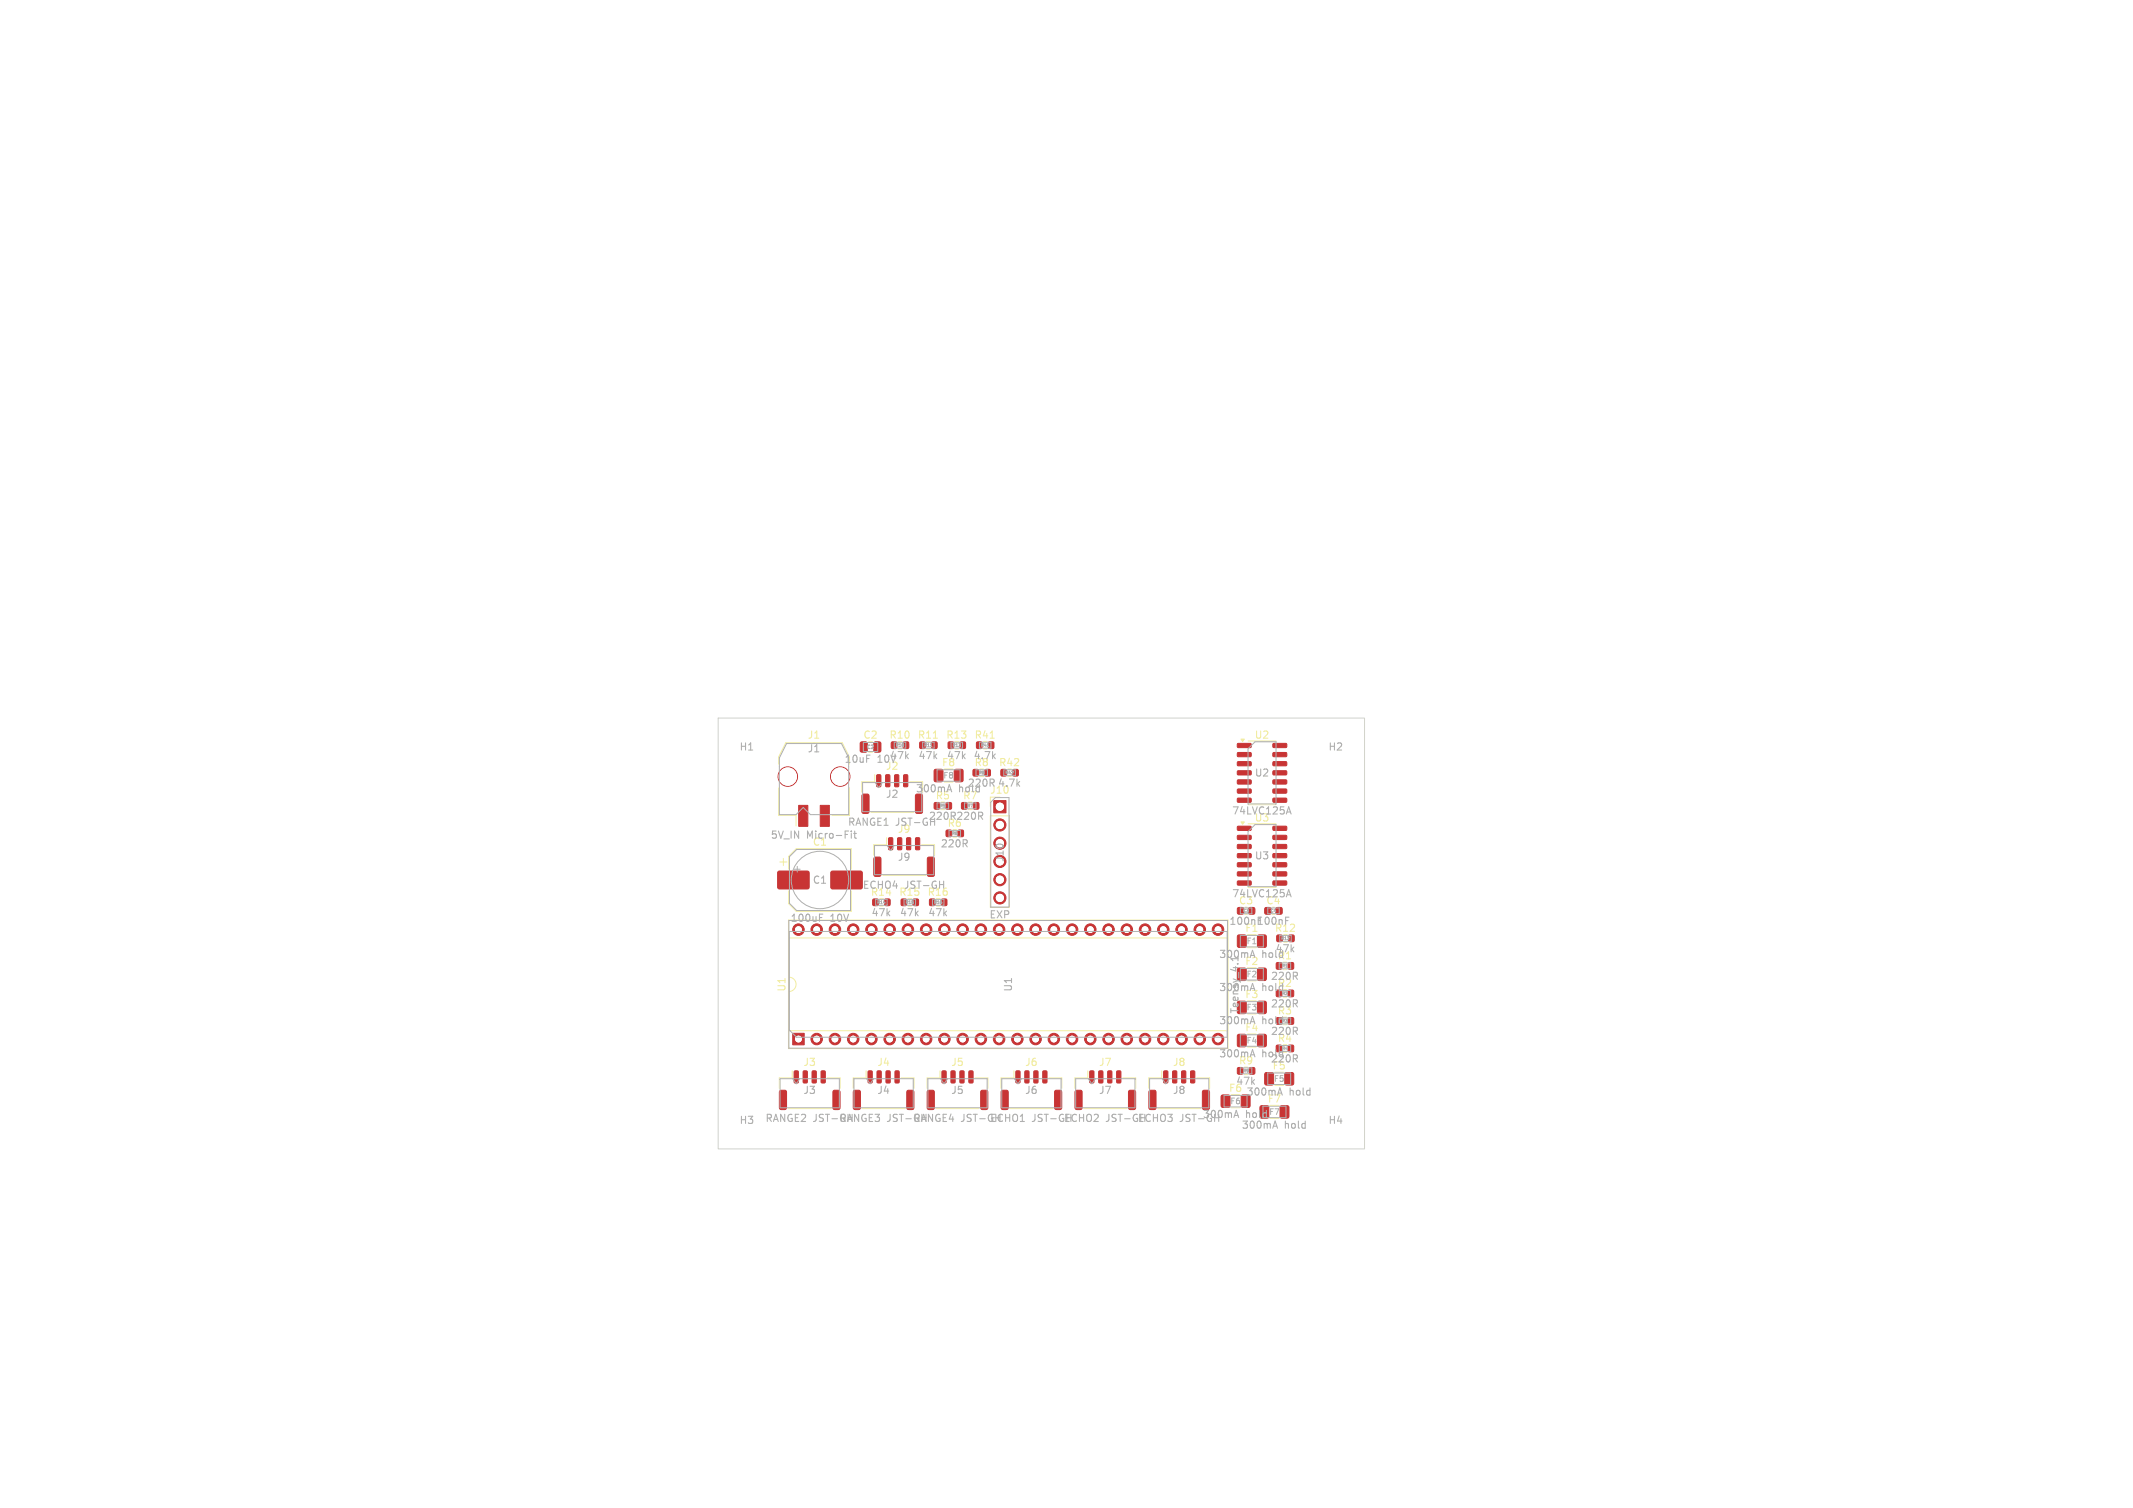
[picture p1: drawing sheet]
<svg xmlns="http://www.w3.org/2000/svg" width="297mm" height="210mm" viewBox="0 0 297 210" stroke-linecap="round" stroke-linejoin="round" font-family="sans-serif">
<defs><g id="words">
<g font-size="1.4" fill="#afafaf">
<text x="102.9" y="104.7">H1</text>
<text x="112.4" y="105">J1</text>
<text x="117.5" y="106.4">10uF</text>
<text x="120.1" y="103.1">C2</text>
<text x="122.2" y="106.4">10V</text>
<text x="123.3" y="107.4">J2</text>
<text x="123.7" y="103.1">R10</text>
<text x="123.8" y="105.9">47k</text>
<text x="127.7" y="103.1">R11</text>
<text x="127.8" y="105.9">47k</text>
<text x="131.6" y="103.1">R13</text>
<text x="131.7" y="105.9">47k</text>
<text x="135.5" y="105.9">4.7k</text>
<text x="135.6" y="106.9">R8</text>
<text x="135.6" y="103.1">R41</text>
<text x="139" y="106.9">R42</text>
<text x="184.9" y="104.7">H2</text>
<text x="123.3" y="111.3">J2</text>
<text x="127.4" y="110.5">300mA</text>
<text x="130.2" y="111.5">R5</text>
<text x="133.5" y="110.5">hold</text>
<text x="134" y="111.5">R7</text>
<text x="134.6" y="109.8">220R 4.7k</text>
<text x="137.8" y="110.7">J10</text>
<text x="171.5" y="113.6">74LVC125A</text>
<text x="174.6" y="108.3">U2</text>
<text x="107.2" y="117">5V_IN</text>
<text x="112.3" y="117">Micro-Fit</text>
<text x="113.1" y="118">C1</text>
<text x="118" y="115.2">RANGE1</text>
<text x="124.7" y="115.2">JST-GH</text>
<text x="124.9" y="116.2">J9</text>
<text x="129.2" y="114.4">220R 220R</text>
<text x="130.9" y="118.2">220R</text>
<text x="131.8" y="115.4">R6</text>
<text x="174.6" y="114.6">U3</text>
<text x="174.6" y="119.9">U3</text>
<text x="113.1" y="123.3">C1</text>
<text x="120" y="124">ECHO4</text>
<text x="121.2" y="125">R14</text>
<text x="124.9" y="120.1">J9</text>
<text x="125.1" y="125">R15</text>
<text x="126" y="124">JST-GH</text>
<text x="129.1" y="125">R16</text>
<text x="139.9" y="120.2" transform="rotate(-90 139.9 120.2)">J10</text>
<text x="171.5" y="125.2">74LVC125A</text>
<text x="110" y="128.6">100uF</text>
<text x="115.6" y="128.6">10V</text>
<text x="121.2" y="127.8">47k</text>
<text x="125.2" y="127.8">47k</text>
<text x="129.2" y="127.8">47k</text>
<text x="137.7" y="128.1">EXP</text>
<text x="171.1" y="129">100nF100nF</text>
<text x="172.4" y="126.1">C3</text>
<text x="173.3" y="130">F1</text>
<text x="176.2" y="126.1">C4</text>
<text x="177.4" y="130">R12</text>
<text x="169.7" y="133.6">300mA</text>
<text x="175.7" y="133.6">holdR1</text>
<text x="176.9" y="136.7">220R</text>
<text x="177.5" y="132.8">47k</text>
<text x="177.8" y="137.6">R2</text>
<text x="141.1" y="138.2" transform="rotate(-90 141.1 138.2)">U1</text>
<text x="169.7" y="142.8">300mA</text>
<text x="169.7" y="138.2">300mA</text>
<text x="172.7" y="141.3" transform="rotate(-90 172.7 141.3)">Teensy_4.1</text>
<text x="175.7" y="142.8">hold</text>
<text x="175.7" y="138.2">hold</text>
<text x="176.9" y="140.5">220R</text>
<text x="177.8" y="141.5">R3</text>
<text x="169.7" y="147.5">300mA</text>
<text x="172.4" y="148.4">R9</text>
<text x="175.7" y="147.5">hold</text>
<text x="176.9" y="144.3">220R</text>
<text x="176.9" y="148.2">220R</text>
<text x="177.1" y="149.1">F5</text>
<text x="177.8" y="145.3">R4</text>
<text x="111.8" y="152.5">J3</text>
<text x="122.1" y="152.5">J4</text>
<text x="132.3" y="152.5">J5</text>
<text x="142.6" y="152.5">J6</text>
<text x="152.9" y="152.5">J7</text>
<text x="163.2" y="152.5">J8</text>
<text x="167.4" y="155.9">300mA</text>
<text x="172" y="151.3">47k</text>
<text x="173.5" y="155.9">hold</text>
<text x="173.5" y="152.8">300mA</text>
<text x="176.4" y="153.8">F7</text>
<text x="179.5" y="152.8">hold</text>
<text x="102.9" y="156.7">H3</text>
<text x="106.5" y="156.4">RANGE2</text>
<text x="113.3" y="156.4">JST-GH</text>
<text x="116.8" y="156.4">RANGE3</text>
<text x="123.5" y="156.4">JST-GH</text>
<text x="127.1" y="156.4">RANGE4</text>
<text x="133.8" y="156.4">JST-GH</text>
<text x="137.8" y="156.4">ECHO1</text>
<text x="143.7" y="156.4">JST-GH</text>
<text x="148" y="156.4">ECHO2</text>
<text x="154" y="156.4">JST-GH</text>
<text x="158.3" y="156.4">ECHO3</text>
<text x="164.3" y="156.4">JST-GH</text>
<text x="172.8" y="157.4">300mA</text>
<text x="178.9" y="157.4">hold</text>
<text x="184.9" y="156.7">H4</text>
</g>
<g font-size="1.4" fill="#f2eda1">
<text x="112.4" y="103.1">J1</text>
<text x="131.1" y="106.9">F8</text>
<text x="174.6" y="103.1">U2</text>
<text x="173.3" y="134.6">F2</text>
<text x="109.6" y="138.2" transform="rotate(-90 109.6 138.2)">U1</text>
<text x="173.3" y="139.2">F3</text>
<text x="173.3" y="143.8">F4</text>
<text x="111.8" y="148.6">J3</text>
<text x="122.1" y="148.6">J4</text>
<text x="132.3" y="148.6">J5</text>
<text x="142.6" y="148.6">J6</text>
<text x="152.9" y="148.6">J7</text>
<text x="163.2" y="148.6">J8</text>
<text x="171" y="152.3">F6</text>
</g>
<g font-size="1.1" fill="#afafaf">
<text x="131.3" y="108.6">F8</text>
<text x="173.5" y="131.6">F1</text>
<text x="173.5" y="136.3">F2</text>
<text x="173.5" y="140.9">F3</text>
<text x="173.5" y="145.5">F4</text>
<text x="171.2" y="153.9">F6</text>
<text x="176.6" y="155.4">F7</text>
<text x="177.3" y="150.8">F5</text>
</g>
<text font-size=".7" fill="#afafaf" x="120.7" y="104.4">C2</text>
<g font-size=".6" fill="#afafaf">
<text x="124.7" y="104.1">R10</text>
<text x="128.6" y="104.1">R11</text>
<text x="132.6" y="104.1">R13</text>
<text x="136.3" y="107.9">R8</text>
<text x="136.6" y="104.1">R41</text>
<text x="139.9" y="107.9">R42</text>
<text x="130.8" y="112.5">R5</text>
<text x="134.7" y="112.5">R7</text>
<text x="132.5" y="116.3">R6</text>
<text x="122.1" y="125.9">R14</text>
<text x="126.1" y="125.9">R15</text>
<text x="130" y="125.9">R16</text>
<text x="173.1" y="127.1">C3</text>
<text x="176.9" y="127.1">C4</text>
<text x="178.4" y="131">R12</text>
<text x="178.5" y="134.8">R1</text>
<text x="178.5" y="142.5">R3</text>
<text x="178.5" y="138.6">R2</text>
<text x="173.1" y="149.4">R9</text>
<text x="178.5" y="146.3">R4</text>
</g>
</g></defs>
<g fill="#c83434" stroke="#c83434" stroke-width=".14">
<path d="M110.4 143.9h1.6v1.6h-1.6z"/>
<path d="M130.1 107.2l1-.1 .2 .2v1.3l-.1 .3h-.9l-.2-.2z"/>
<path d="M132.9 107.2l1-.1 .2 .2v1.3l-.1 .3h-.9l-.2-.2z"/>
<path d="M123.8 116.7h.4h.1v1.5l-.1 .1h-.5z"/>
<path d="M125 116.7h.4h.2v1.5l-.1 .1h-.5z"/>
<path d="M126.3 116.7h.4h.1v1.5l-.1 .1h-.5z"/>
<path d="M127.5 116.7h.4h.2v1.5l-.1 .1h-.5z"/>
<path d="M121.7 119.4h.7l.3 .1v2.3l-.2 .2-.6 .1-.2-.2z"/>
<path d="M129.2 119.4h.7l.2 .1v2.3l-.1 .2-.6 .1-.3-.2z"/>
<path d="M172.4 130.3l.9-.1 .2 .1v1.4l-.1 .2h-.9l-.2-.1z"/>
<path d="M175.2 130.3l.9-.1 .2 .1v1.4l-.1 .2h-.9l-.2-.1z"/>
<path d="M172.4 139.5l.9-.1 .2 .2v1.3l-.1 .3h-.9l-.2-.2z"/>
<path d="M175.2 139.5l.9-.1 .2 .2v1.3l-.1 .3h-.9l-.2-.2z"/>
<path d="M120.9 149.2l.4-.1 .1 .1 .1 1.5-.1 .1-.5-.1z"/>
<path d="M122.2 149.2l.4-.1 .1 .1v1.5l-.1 .1-.5-.1z"/>
<path d="M123.4 149.2l.4-.1 .1 .1 .1 1.5-.1 .1-.5-.1z"/>
<path d="M124.7 149.2l.4-.1 .1 .1v1.5l-.1 .1-.5-.1z"/>
<path d="M118.9 151.9l.7-.1 .2 .2v2.3l-.1 .2h-.6l-.3-.1z"/>
<path d="M126.3 151.9l.7-.1 .2 .2 .1 2.3-.2 .2h-.6l-.2-.1z"/>
<path d="M162.1 149.2l.4-.1 .1 .1v1.5l-.1 .1-.5-.1z"/>
<path d="M163.3 149.2l.4-.1 .2 .1v1.5l-.1 .1-.5-.1z"/>
<path d="M164.6 149.2l.4-.1 .1 .1v1.5l-.1 .1-.5-.1z"/>
<path d="M165.8 149.2l.4-.1 .2 .1v1.5l-.1 .1-.5-.1z"/>
<path d="M160 151.9l.7-.1 .3 .2v2.3l-.2 .2h-.6l-.2-.1z"/>
<path d="M167.5 151.9l.7-.1 .2 .2v2.3l-.1 .2h-.6l-.3-.1z"/>
<path d="M132.1 103.4h.6v.8h-.6z"/>
<path d="M133.7 103.4h.7v.8h-.7z"/>
<path d="M139.4 107.2h.7v.8h-.7z"/>
<path d="M141.1 107.2h.6v.8h-.6z"/>
<path d="M135.5 107.2h.7v.8h-.7z"/>
<path d="M137.2 107.2h.7v.8h-.7z"/>
<path d="M122.1 107.9h.4l.1 .1 .1 1.4-.1 .2-.5-.1z"/>
<path d="M123.4 107.9h.4l.1 .1v1.4l-.1 .2-.5-.1z"/>
<path d="M124.6 107.9h.4l.1 .1 .1 1.4-.1 .2-.5-.1z"/>
<path d="M125.9 107.9h.4l.1 .1v1.4l-.1 .2-.5-.1z"/>
<path d="M120.1 110.7l.7-.1 .2 .1v2.3l-.1 .3h-.6l-.3-.2z"/>
<path d="M127.5 110.7l.7-.1 .2 .1 .1 2.3-.2 .3h-.6l-.2-.2z"/>
<path d="M176.2 149.4h.9l.2 .1v1.4l-.1 .2h-.9l-.2-.1z"/>
<path d="M179 149.4h.9l.2 .1v1.4l-.1 .2h-.9l-.2-.1z"/>
<path d="M128.1 103.4h.7v.8h-.7z"/>
<path d="M129.8 103.4h.6v.8h-.6z"/>
<path d="M170.1 152.6l.9-.1 .3 .1v1.4l-.2 .2h-.8l-.3-.1z"/>
<path d="M172.9 152.6l.9-.1 .3 .1v1.4l-.2 .2h-.8l-.3-.1z"/>
<path d="M175.5 154h.9l.3 .1v1.4l-.2 .2h-.8l-.3-.1z"/>
<path d="M178.3 154h.9l.3 .1v1.4l-.2 .2h-.8l-.3-.1z"/>
<path d="M179.4 141.8h.7v.8h-.7z"/>
<path d="M172.3 115.1h1.8l.1 .5-.1 .1-1.7-.1-.1-.1z"/>
<path d="M172.3 116.4l1.8-.1 .1 .5-.1 .1h-1.7l-.1-.1z"/>
<path d="M172.3 117.6h1.8l.1 .5-.1 .1h-1.7l-.1-.2z"/>
<path d="M172.3 118.9h1.8l.1 .5-.1 .1h-1.7l-.1-.2z"/>
<path d="M172.3 120.2l1.8-.1 .1 .5-.1 .1h-1.7l-.1-.1z"/>
<path d="M172.3 121.4h1.8l.1 .5-.1 .1h-1.7l-.1-.1z"/>
<path d="M172.3 122.7h1.8l.1 .5-.1 .1h-1.7l-.1-.2z"/>
<path d="M177.3 122.7h1.8l.1 .5-.2 .1h-1.7l-.1-.2z"/>
<path d="M177.3 121.4h1.8l.1 .5-.2 .1h-1.7l-.1-.1z"/>
<path d="M177.3 120.2l1.8-.1 .1 .5-.2 .1h-1.7l-.1-.1z"/>
<path d="M177.3 118.9h1.8l.1 .5-.2 .1h-1.7l-.1-.2z"/>
<path d="M177.3 117.6h1.8l.1 .5-.2 .1h-1.7l-.1-.2z"/>
<path d="M177.3 116.4l1.8-.1 .1 .5-.2 .1h-1.7l-.1-.1z"/>
<path d="M177.3 115.1h1.8l.1 .5-.2 .1-1.7-.1-.1-.1z"/>
<path d="M121.6 125.2h.6v.9h-.6z"/>
<path d="M123.2 125.2h.7v.9h-.7z"/>
<path d="M172.3 103.6l1.8-.1 .1 .5-.1 .1h-1.7l-.1-.1z"/>
<path d="M172.3 104.8h1.8l.1 .5-.1 .1h-1.7l-.1-.2z"/>
<path d="M172.3 106.1h1.8l.1 .5-.1 .1-1.7-.1-.1-.1z"/>
<path d="M172.3 107.4l1.8-.1 .1 .5-.1 .1h-1.7l-.1-.1z"/>
<path d="M172.3 108.6h1.8l.1 .5-.1 .1h-1.7l-.1-.2z"/>
<path d="M172.3 109.9h1.8l.1 .5-.1 .1h-1.7l-.1-.2z"/>
<path d="M172.3 111.2l1.8-.1 .1 .5-.1 .1h-1.7l-.1-.1z"/>
<path d="M177.3 111.2l1.8-.1 .1 .5-.2 .1h-1.7l-.1-.1z"/>
<path d="M177.3 109.9h1.8l.1 .5-.2 .1h-1.7l-.1-.2z"/>
<path d="M177.3 108.6h1.8l.1 .5-.2 .1h-1.7l-.1-.2z"/>
<path d="M177.3 107.4l1.8-.1 .1 .5-.2 .1h-1.7l-.1-.1z"/>
<path d="M177.3 106.1h1.8l.1 .5-.2 .1-1.7-.1-.1-.1z"/>
<path d="M177.3 104.8h1.8l.1 .5-.2 .1h-1.7l-.1-.2z"/>
<path d="M177.3 103.6l1.8-.1 .1 .5-.2 .1h-1.7l-.1-.1z"/>
<path d="M172.3 148.7h.7v.8h-.7z"/>
<path d="M174 148.7h.7v.8h-.7z"/>
<path d="M119.8 103.4l.7-.1 .2 .2 .1 1-.2 .2-.6 .1-.2-.2z"/>
<path d="M121.7 103.4l.7-.1 .2 .2 .1 1-.2 .2-.6 .1-.2-.2z"/>
<path d="M129.5 125.2h.7v.9h-.7z"/>
<path d="M131.1 125.2h.7v.9h-.7z"/>
<path d="M138.4 111.5h1.7v1.7h-1.7z"/>
<path d="M110.6 149.2l.4-.1 .2 .1v1.5l-.1 .1-.5-.1z"/>
<path d="M111.9 149.2l.4-.1 .1 .1v1.5l-.1 .1-.5-.1z"/>
<path d="M113.1 149.2l.4-.1 .2 .1v1.5l-.1 .1-.5-.1z"/>
<path d="M114.4 149.2l.4-.1 .1 .1v1.5l-.1 .1-.5-.1z"/>
<path d="M108.6 151.9l.7-.1 .2 .2v2.3l-.1 .2h-.6l-.3-.1z"/>
<path d="M116 151.9l.7-.1 .3 .2v2.3l-.2 .2h-.6l-.2-.1z"/>
<path d="M131.8 115.6h.7v.9h-.7z"/>
<path d="M133.4 115.6h.7v.9h-.7z"/>
<path d="M133.9 111.8h.7v.8h-.7z"/>
<path d="M135.6 111.8h.7v.8h-.7z"/>
<path d="M177.8 145.6h.6v.8h-.6z"/>
<path d="M179.4 145.6h.7v.8h-.7z"/>
<path d="M172.4 134.9l.9-.1 .2 .2v1.3l-.1 .2-.9 .1-.2-.2z"/>
<path d="M175.2 134.9l.9-.1 .2 .2v1.3l-.1 .2-.9 .1-.2-.2z"/>
<path d="M177.8 137.9h.6v.9h-.6z"/>
<path d="M179.4 137.9h.7v.9h-.7z"/>
<path d="M130.1 111.8h.7v.8h-.7z"/>
<path d="M131.8 111.8h.7v.8h-.7z"/>
<path d="M177.8 130.3h.7v.8h-.7z"/>
<path d="M179.5 130.3h.7v.8h-.7z"/>
<path d="M125.5 125.2h.7v.9h-.7z"/>
<path d="M127.2 125.2h.6v.9h-.6z"/>
<path d="M176.2 126.4h.7v.9h-.7z"/>
<path d="M177.7 126.4h.8v.9h-.8z"/>
<path d="M111.2 112.2h1.3v2.9h-1.3z"/>
<path d="M114.2 112.2h1.3v2.9h-1.3z"/>
<path d="M151.8 149.2l.4-.1 .1 .1v1.5l-.1 .1-.5-.1z"/>
<path d="M153 149.2l.4-.1 .2 .1v1.5l-.1 .1-.5-.1z"/>
<path d="M154.3 149.2l.4-.1 .1 .1v1.5l-.1 .1-.5-.1z"/>
<path d="M155.5 149.2l.4-.1 .2 .1v1.5l-.1 .1-.5-.1z"/>
<path d="M149.8 151.9l.6-.1 .3 .2v2.3l-.2 .2h-.6l-.2-.1z"/>
<path d="M157.2 151.9l.7-.1 .2 .2v2.3l-.1 .2h-.6l-.3-.1z"/>
<path d="M136 103.4h.7v.8h-.7z"/>
<path d="M137.7 103.4h.6v.8h-.6z"/>
<path d="M131.2 149.2l.4-.1 .1 .1 .1 1.5-.1 .1-.5-.1z"/>
<path d="M132.4 149.2l.4-.1 .2 .1v1.5l-.1 .1-.5-.1z"/>
<path d="M133.7 149.2l.4-.1 .1 .1v1.5v.1l-.5-.1z"/>
<path d="M134.9 149.2l.4-.1 .2 .1v1.5l-.1 .1-.5-.1z"/>
<path d="M129.2 151.9l.6-.1 .3 .2v2.3l-.2 .2h-.5l-.3-.1z"/>
<path d="M136.6 151.9l.7-.1 .2 .2v2.3l-.1 .2h-.6l-.2-.1z"/>
<path d="M177.8 134.1h.6v.8h-.6z"/>
<path d="M179.4 134.1h.7v.8h-.7z"/>
<path d="M141.5 149.2l.4-.1 .1 .1v1.5l-.1 .1-.4-.1z"/>
<path d="M142.7 149.2l.4-.1 .2 .1v1.5l-.1 .1-.5-.1z"/>
<path d="M144 149.2l.4-.1 .1 .1v1.5l-.1 .1-.4-.1z"/>
<path d="M145.2 149.2l.4-.1 .2 .1v1.5l-.1 .1-.5-.1z"/>
<path d="M139.5 151.9l.6-.1 .3 .2v2.3l-.2 .2h-.6l-.2-.1z"/>
<path d="M146.9 151.9l.7-.1 .2 .2v2.3l-.1 .2h-.6l-.2-.1z"/>
<path d="M124.2 103.4h.6v.8h-.6z"/>
<path d="M125.8 103.4h.7v.8h-.7z"/>
<path d="M172.3 126.4h.8v.9h-.8z"/>
<path d="M173.9 126.4h.8v.9h-.8z"/>
<path d="M108.3 121.4l.2-.1h4l.2 .3v2l-.3 .2h-4l-.1-.2z"/>
<path d="M115.7 121.4l.2-.1h4l.2 .3v2l-.3 .2h-4l-.1-.2z"/>
<path d="M172.4 144.1l.9-.1 .2 .2v1.3l-.1 .3h-.9l-.2-.2z"/>
<path d="M175.2 144.1l.9-.1 .2 .2v1.3l-.1 .3h-.9l-.2-.2z"/>
<circle cx="113.7" cy="144.7" r=".8"/>
<circle cx="116.3" cy="144.7" r=".8"/>
<circle cx="118.8" cy="144.7" r=".8"/>
<circle cx="121.3" cy="144.7" r=".8"/>
<circle cx="123.9" cy="144.7" r=".8"/>
<circle cx="126.4" cy="144.7" r=".8"/>
<circle cx="129" cy="144.7" r=".8"/>
<circle cx="131.5" cy="144.7" r=".8"/>
<circle cx="134" cy="144.7" r=".8"/>
<circle cx="136.6" cy="144.7" r=".8"/>
<circle cx="139.1" cy="144.7" r=".8"/>
<circle cx="141.7" cy="144.7" r=".8"/>
<circle cx="144.2" cy="144.7" r=".8"/>
<circle cx="146.7" cy="144.7" r=".8"/>
<circle cx="149.3" cy="144.7" r=".8"/>
<circle cx="151.8" cy="144.7" r=".8"/>
<circle cx="154.4" cy="144.7" r=".8"/>
<circle cx="156.9" cy="144.7" r=".8"/>
<circle cx="159.4" cy="144.7" r=".8"/>
<circle cx="162" cy="144.7" r=".8"/>
<circle cx="164.5" cy="144.7" r=".8"/>
<circle cx="167.1" cy="144.7" r=".8"/>
<circle cx="169.6" cy="144.7" r=".8"/>
<circle cx="169.6" cy="129.5" r=".8"/>
<circle cx="167.1" cy="129.5" r=".8"/>
<circle cx="164.5" cy="129.5" r=".8"/>
<circle cx="162" cy="129.5" r=".8"/>
<circle cx="159.4" cy="129.5" r=".8"/>
<circle cx="156.9" cy="129.5" r=".8"/>
<circle cx="154.4" cy="129.5" r=".8"/>
<circle cx="151.8" cy="129.5" r=".8"/>
<circle cx="149.3" cy="129.5" r=".8"/>
<circle cx="146.7" cy="129.5" r=".8"/>
<circle cx="144.2" cy="129.5" r=".8"/>
<circle cx="141.7" cy="129.5" r=".8"/>
<circle cx="139.1" cy="129.5" r=".8"/>
<circle cx="136.6" cy="129.5" r=".8"/>
<circle cx="134" cy="129.5" r=".8"/>
<circle cx="131.5" cy="129.5" r=".8"/>
<circle cx="129" cy="129.5" r=".8"/>
<circle cx="126.4" cy="129.5" r=".8"/>
<circle cx="123.9" cy="129.5" r=".8"/>
<circle cx="121.3" cy="129.5" r=".8"/>
<circle cx="118.8" cy="129.5" r=".8"/>
<circle cx="116.3" cy="129.5" r=".8"/>
<circle cx="113.7" cy="129.5" r=".8"/>
<circle cx="111.2" cy="129.5" r=".8"/>
<circle cx="139.2" cy="114.9" r=".85"/>
<circle cx="139.2" cy="117.4" r=".85"/>
<circle cx="139.2" cy="120" r=".85"/>
<circle cx="139.2" cy="122.5" r=".85"/>
<circle cx="139.2" cy="125" r=".85"/>
<circle cx="109.7" cy="108.1" r="1.36"/>
<circle cx="117" cy="108.1" r="1.35"/>
</g>
<g fill="#fff" stroke="#fff" stroke-width=".14">
<circle cx="111.2" cy="144.7" r=".4"/>
<circle cx="113.7" cy="144.7" r=".4"/>
<circle cx="116.3" cy="144.7" r=".4"/>
<circle cx="118.8" cy="144.7" r=".4"/>
<circle cx="121.3" cy="144.7" r=".4"/>
<circle cx="123.9" cy="144.7" r=".4"/>
<circle cx="126.4" cy="144.7" r=".4"/>
<circle cx="129" cy="144.7" r=".4"/>
<circle cx="131.5" cy="144.7" r=".4"/>
<circle cx="134" cy="144.7" r=".4"/>
<circle cx="136.6" cy="144.7" r=".4"/>
<circle cx="139.1" cy="144.7" r=".4"/>
<circle cx="141.7" cy="144.7" r=".4"/>
<circle cx="144.2" cy="144.7" r=".4"/>
<circle cx="146.7" cy="144.7" r=".4"/>
<circle cx="149.3" cy="144.7" r=".4"/>
<circle cx="151.8" cy="144.7" r=".4"/>
<circle cx="154.4" cy="144.7" r=".4"/>
<circle cx="156.9" cy="144.7" r=".4"/>
<circle cx="159.4" cy="144.7" r=".4"/>
<circle cx="162" cy="144.7" r=".4"/>
<circle cx="164.5" cy="144.7" r=".4"/>
<circle cx="167.1" cy="144.7" r=".4"/>
<circle cx="169.6" cy="144.7" r=".4"/>
<circle cx="169.6" cy="129.5" r=".4"/>
<circle cx="167.1" cy="129.5" r=".4"/>
<circle cx="164.5" cy="129.5" r=".4"/>
<circle cx="162" cy="129.5" r=".4"/>
<circle cx="159.4" cy="129.5" r=".4"/>
<circle cx="156.9" cy="129.5" r=".4"/>
<circle cx="154.4" cy="129.5" r=".4"/>
<circle cx="151.8" cy="129.5" r=".4"/>
<circle cx="149.3" cy="129.5" r=".4"/>
<circle cx="146.7" cy="129.5" r=".4"/>
<circle cx="144.2" cy="129.5" r=".4"/>
<circle cx="141.7" cy="129.5" r=".4"/>
<circle cx="139.1" cy="129.5" r=".4"/>
<circle cx="136.6" cy="129.5" r=".4"/>
<circle cx="134" cy="129.5" r=".4"/>
<circle cx="131.5" cy="129.5" r=".4"/>
<circle cx="129" cy="129.5" r=".4"/>
<circle cx="126.4" cy="129.5" r=".4"/>
<circle cx="123.9" cy="129.5" r=".4"/>
<circle cx="121.3" cy="129.5" r=".4"/>
<circle cx="118.8" cy="129.5" r=".4"/>
<circle cx="116.3" cy="129.5" r=".4"/>
<circle cx="113.7" cy="129.5" r=".4"/>
<circle cx="111.2" cy="129.5" r=".4"/>
<circle cx="104" cy="104" r="1.6"/>
<circle cx="186" cy="156" r="1.6"/>
<circle cx="139.2" cy="112.3" r=".5"/>
<circle cx="139.2" cy="114.9" r=".5"/>
<circle cx="139.2" cy="117.4" r=".5"/>
<circle cx="139.2" cy="122.5" r=".5"/>
<circle cx="139.2" cy="125" r=".5"/>
<circle cx="186" cy="104" r="1.6"/>
<circle cx="109.7" cy="108.1" r="1.21"/>
<circle cx="117" cy="108.1" r="1.21"/>
<circle cx="104" cy="156" r="1.6"/>
</g>
<path d="M130 102.8h.5M137.9 102.8h.5" fill="none" stroke="#f2eda1" stroke-width=".15"/>
<g fill="none" stroke="#f2eda1" stroke-width=".14">
<path d="M108.4 109.7v3.9h2.4v1.4M109.1 119.5v1M118.3 105.4l-1-2h-7.9l-1 2v1M118.3 109.7v3.9h-2.5M121 104.8h.5M121.3 113.1h5.9M121.8 107.9v1h-1.8v1.4M123.5 116.7v.9h-1.8v1.5M125.1 104.3h.5M126.7 108.9h1.8v1.4M128.3 117.6h1.8v1.5M129 104.3h.5"/>
<path d="M131 112.7h.5M132.7 116.6h.5M133 104.3h.5M134.9 112.7h.4M136.5 108.1h.4M136.9 104.3h.5M137.9 111v1.3M137.9 113.6h2.7v12.8h-2.7zM140.3 108.1h.5M173.8 114.7h3.9M173.8 103.2h3.9M173.8 112.1h3.9"/>
<path d="M108.6 120h1M109.8 128.1h61.2v17.9h-61.2zM109.8 121v-1.7l1.1-1.1h7.6v2.8M109.8 124.1v1.7l1.1 1.1h7.6v-2.8M109.8 130.6h61.1v12.9h-61.1v-5.4a1 1 0 0 0 1-1 1 1 0 0 0-1-1zM122.5 126.2h.5M122.9 121.9h6M126.4 126.2h.5M130.4 126.2h.5M173.4 127.4h.2M173.8 123.6h3.9M177.2 127.4h.3"/>
<path d="M178.7 138.9h.5M178.7 135h.5M178.8 131.2h.4M109.8 154.4h5.9M110.3 149.1v1h-1.8v1.5M115.2 150.1h1.8v1.5M120.1 154.4h5.9M120.6 149.1v1h-1.8v1.5M125.5 150.1h1.8v1.5M130.4 154.4h5.9M130.9 149.1v1h-1.8v1.5M135.8 150.1h1.8v1.5"/>
<path d="M140.6 154.4h6M141.2 149.1v1h-1.8v1.5M146 150.1h1.9v1.5M150.9 154.4h6M151.5 149.1v1h-1.8v1.5M156.3 150.1h1.8v1.5M161.2 154.4h6M161.8 149.1v1h-1.8v1.5M166.6 150.1h1.8v1.5M173.3 149.7h.4M178.7 142.7h.5M178.7 146.5h.5"/>
</g>
<g fill="#f2eda1" stroke="#f2eda1" stroke-width=".14">
<path d="M172.8 114.5h.5l-.3 .3z"/>
<path d="M172.8 102.9h.5l-.3 .4z"/>
</g>
<g fill="none" stroke="#afafaf" stroke-width=".15">
<path d="M118.5 115.7v.1M118.5 116.1v.6M118.9 116.1h.3M119 115.7v.9l.2 .1M120.7 105.2h.4M131.9 110h.5M132.2 109.3l.3 1M134.3 117.5l.4 .4M134.6 117v.4M136.5 113.6l.3 .5M136.8 113.2v.3M138.3 105.3l.3 .4"/>
<path d="M138.6 105l-.4 .4M141.7 109.1l.3 .4M142 108.8l-.4 .4M179.1 113.4l.3-1 .4 1M179.2 113.1h.5M114.1 127.8h.3M114.1 127.3h.5M174.2 133.1h.4M174.2 137.7h.4M174.4 132.3l.3 1M174.4 137l.3 1M179 128.2h.3"/>
<path d="M179 127.7h.5M179.1 124.9l.3-1 .4 1M179.2 124.6h.5M180.3 139.8l.4 .4M180.3 135.9l.4 .5M180.6 135.5v.3M180.6 139.3v.4M171.9 155.3h.5M172.1 154.6l.4 1M174.2 142.3h.4M174.2 146.9h.4M174.4 141.6l.3 1"/>
<path d="M174.4 146.2l.3 1M177.3 156.8h.5M177.6 156.1l.3 1M178 152.2h.5M178.2 151.5l.3 1M180.3 143.6l.4 .5M180.3 147.4l.4 .5M180.6 143.2v.3M180.6 147v.3"/>
</g>
<g fill="none" stroke="#afafaf" stroke-width=".14">
<path d="M110.9 118.3h7.5v8.5h-7.5l-1-1v-6.5zM118.2 105.5l-1-2h-7.7l-1 2v7.9h2.3l1-1 1 1h5.4v-6.6M120.1 109h8.3v4h-8.3zM120.2 103.4v1.3h2v-1.3M121.8 117.8h8.2v4h-8.2zM121.9 109l.5 .7 .5-.7M123.5 117.8l.5 .7 .5-.7M124.5 103.4v.8h1.6v-.8M128.5 103.4v.8h1.6v-.8M129.5 104h.3M130.5 107.2h3.2v1.6h-3.2zM130.5 111.8v.8h1.6v-.8"/>
<path d="M132.1 115.6v.9h1.6v-.9M132.4 103.4v.8h1.6v-.8M134.3 111.8v.8h1.6v-.8M135.9 107.2v.8h1.6v-.8M136.4 103.4v.8h1.6v-.8M137.5 104h.2M138 111.7l.6-.6h1.9v15.2h-2.5zM139.8 107.2v.8h1.6v-.8M173.8 104.3l1-1h2.9v8.7h-3.9zM174.8 114.8h2.9v8.7h-3.9v-7.7zM109.8 128.2h61.1v17.8h-61.1zM109.9 129.7h61v14.7h-60l-1-1z"/>
<path d="M110.6 121.1h.8M111 120.7v.8M121.9 125.2v.9h1.6v-.9M125.9 125.2v.9h1.6v-.9M129.8 125.2v.9h1.6v-.9M172.7 130.3h3.2v1.6h-3.2zM172.7 126.4v.8h1.6v-.8M172.7 134.9h3.2v1.6h-3.2M172.7 139.5h3.2v1.6h-3.2M176.5 126.4v.8h1.6v-.8M178.1 134.1v.8h1.6v-.8M178.1 137.9v.9h1.6v-.9"/>
<path d="M178.2 130.3v.8h1.6v-.8M108.6 150.2h8.3v4.1h-8.3zM110.4 150.2l.5 .7 .5-.7M118.9 150.2h8.3v4.1h-8.3zM120.7 150.2l.5 .7 .5-.7M129.2 150.2h8.3v4.1h-8.3zM130.9 150.2l.6 .7 .4-.7M139.5 150.2h8.2v4.1h-8.2zM141.2 150.2l.5 .7 .5-.7M149.8 150.2h8.2v4.1h-8.2zM151.5 150.2l.5 .7 .5-.7M160.1 150.2h8.2v4.1h-8.2z"/>
<path d="M161.8 150.2l.5 .7 .5-.7M170.4 152.6h3.2v1.6h-3.2zM172.7 144.1h3.2v1.6h-3.2zM172.7 148.7v.8h1.6v-.8M175.9 154h3.2v1.6h-3.2zM176.5 149.4h3.2v1.6h-3.2zM178.1 145.6v.8h1.6v-.8M179.7 141.8v.8h-1.6"/>
<circle cx="114.2" cy="122.6" r="4"/>
</g>
<path d="M100 100h90v60h-90z" fill="none" stroke="#d0d2cd" stroke-width=".14"/>
<use href="#words"/>
</svg>
